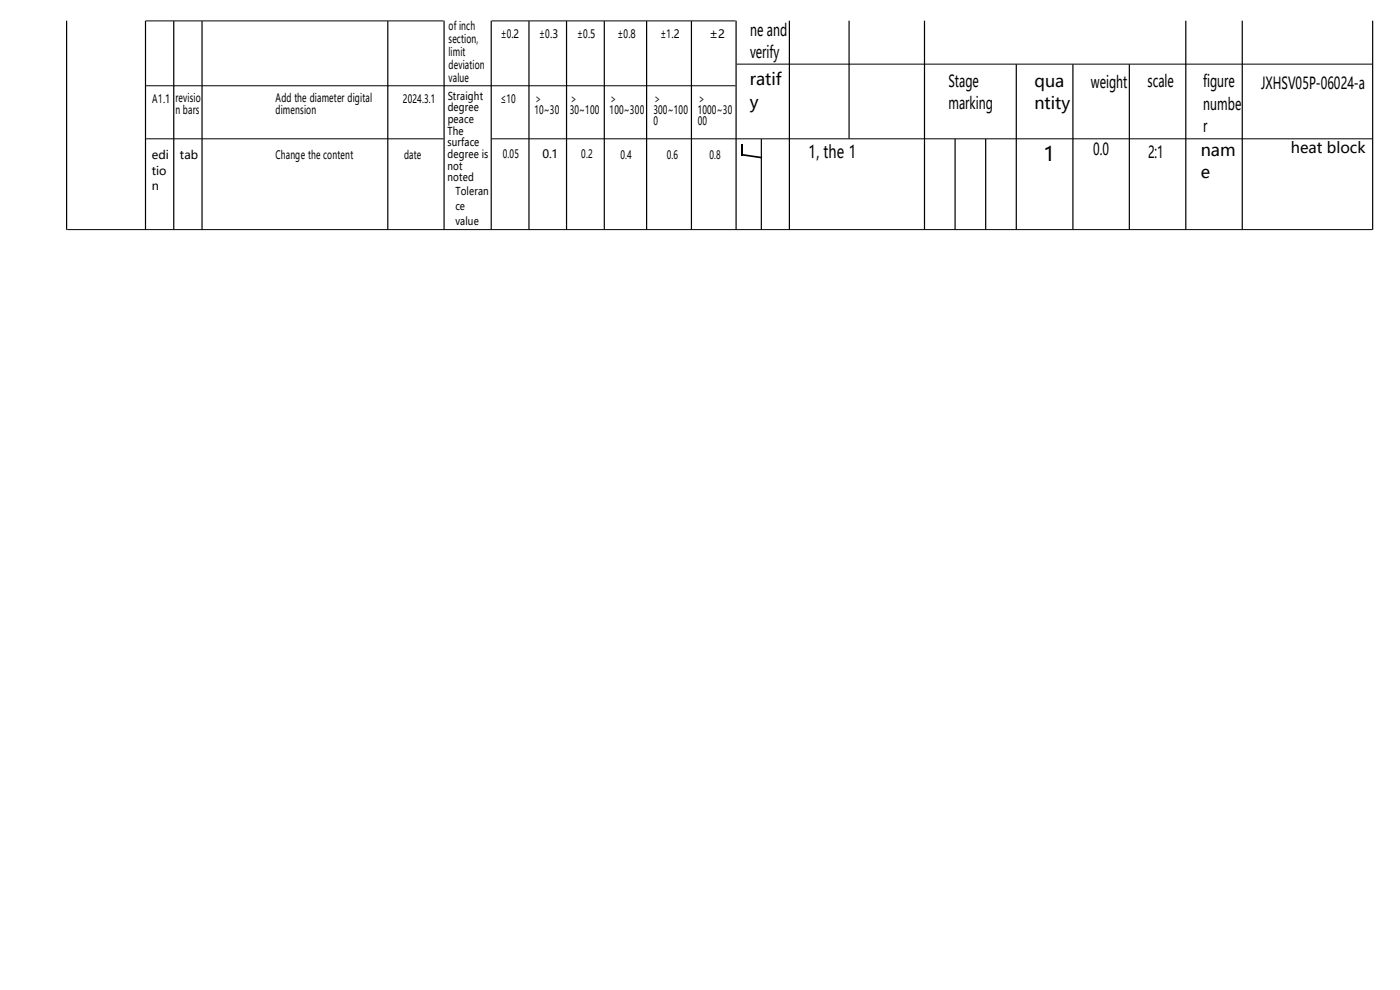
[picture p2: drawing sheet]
<svg xmlns="http://www.w3.org/2000/svg" width="297mm" height="210mm" viewBox="0 0 297 210" stroke-linecap="round" stroke-linejoin="round" font-family="sans-serif">
<defs><g id="words">
<text font-size="4.2" x="221.4" y="34.2">1</text>
<text font-size="3.7" x="171.5" y="33.5">1, the 1</text>
<g font-size="3.5">
<text x="159.1" y="7.7">ne and</text>
<text x="159.1" y="12.2">verify</text>
<text x="159" y="18.1">ratif</text>
<text x="159" y="22.8">y</text>
<text x="201.2" y="18.5">Stage</text>
<text x="201.2" y="23.2">marking</text>
<text x="219.5" y="18.4">qua</text>
<text x="219.5" y="23.2">ntity</text>
<text x="231.4" y="18.6">weight</text>
<text x="243.5" y="18.5">scale</text>
<text x="255.3" y="18.5">figure</text>
<text x="255.3" y="23.3">numbe</text>
<text x="267.5" y="18.9">JXHSV05P-06024-a</text>
<text x="255.3" y="28">r</text>
<text x="231.9" y="33">0.0</text>
<text x="243.5" y="33.5">2:1</text>
<text x="254.7" y="33.1">nam</text>
<text x="254.7" y="37.9">e</text>
</g>
<text font-size="3.2" x="273.9" y="32.5">heat block</text>
<g font-size="2.5">
<text x="95.2" y="6.4">of inch</text>
<text x="95.2" y="9.1">section,</text>
<text x="95.2" y="11.8">limit</text>
<text x="106.2" y="8.1">±0.2</text>
<text x="114.4" y="8.1">±0.3</text>
<text x="122.4" y="8.1">±0.5</text>
<text x="131" y="8.1">±0.8</text>
<text x="140.1" y="8.1">±1.2</text>
<text x="150.5" y="8.1">±2</text>
<text x="95.2" y="14.6">deviation</text>
<text x="95.2" y="17.3">value</text>
<text x="32.3" y="21.8">A1.1</text>
<text x="37.3" y="21.6">revisio</text>
<text x="58.5" y="21.6">Add the diameter digital</text>
<text x="85.5" y="21.8">2024.3.1</text>
<text x="106.2" y="21.8">≤10</text>
<text x="113.4" y="21.8">＞</text>
<text x="120.9" y="21.8">＞</text>
<text x="129.3" y="21.8">＞</text>
<text x="138.6" y="21.8">＞</text>
<text x="148" y="21.8">＞</text>
<text x="37.3" y="24.2">n bars</text>
<text x="58.5" y="24.2">dimension</text>
<text x="113.4" y="24.1">10~30</text>
<text x="120.9" y="24.1">30~100</text>
<text x="129.3" y="24.1">100~300</text>
<text x="138.6" y="24.1">300~100</text>
<text x="138.6" y="26.5">0</text>
<text x="148" y="24.1">1000~30</text>
<text x="148" y="26.5">00</text>
<text x="32.2" y="33.8">edi</text>
<text x="38.2" y="33.8">tab</text>
<text x="58.4" y="33.7">Change the content</text>
<text x="85.7" y="33.7">date</text>
<text x="106.7" y="33.6">0.05</text>
<text x="115.1" y="33.6">0.1</text>
<text x="123.3" y="33.6">0.2</text>
<text x="131.6" y="33.6">0.4</text>
<text x="141.4" y="33.6">0.6</text>
<text x="150.5" y="33.6">0.8</text>
<text x="32.2" y="37.1">tio</text>
<text x="32.2" y="40.4">n</text>
</g>
<g font-size="2.3">
<text x="95" y="21.1">Straight</text>
<text x="95" y="23.6">degree</text>
<text x="95" y="28.6">The</text>
<text x="95" y="26.1">peace</text>
<text x="95" y="31">surface</text>
<text x="95" y="33.5">degree is</text>
<text x="95" y="36">not</text>
<text x="95" y="38.5">noted</text>
<text x="96.6" y="41.3">Toleran</text>
<text x="96.6" y="44.5">ce</text>
<text x="96.6" y="47.7">value</text>
</g>
</g></defs>
<path d="M157.3 32.7l4.2 .6 .2 .2-.2 .1-4.1-.6z" fill="#000"/>
<path d="M31 4.4h63.1M31 18.2h125M104.3 4.4h51.7M156.3 13.6h134.8M31 29.4h63.1M104.3 29.4h186.8M14.3 48.7h276.8" fill="none" stroke="#000" stroke-width=".21"/>
<g fill="none" stroke="#000" stroke-width=".25">
<path d="M14.1 4.4v44.4M30.9 4.4v44.3M36.9 4.5v44.2M42.9 4.5v44.2M82.3 4.5v44.2M94.2 4.4v44.3M104.2 4.4v44.3M112.2 4.5v44.2M120.2 4.5v44.2M128.2 4.5v44.2M137.2 4.5v44.2M146.7 4.5v44.2"/>
<path d="M156.2 4.4v44.3M167.5 4.4v44.3M180.1 4.4v25M196.1 4.4v44.3M215.6 13.6v35.1M227.6 13.6v35.1M239.6 13.6v35.1M251.6 4.4v44.3M263.5 4.4v44.3M291.2 4.4v44.4M161.5 29.5v19.2M202.6 29.5v19.2"/>
<path d="M209.1 29.5v19.2"/>
</g>
<path d="M157.4 30.6v2.4" fill="none" stroke="#000" stroke-width=".34"/>
<use href="#words"/>
</svg>
